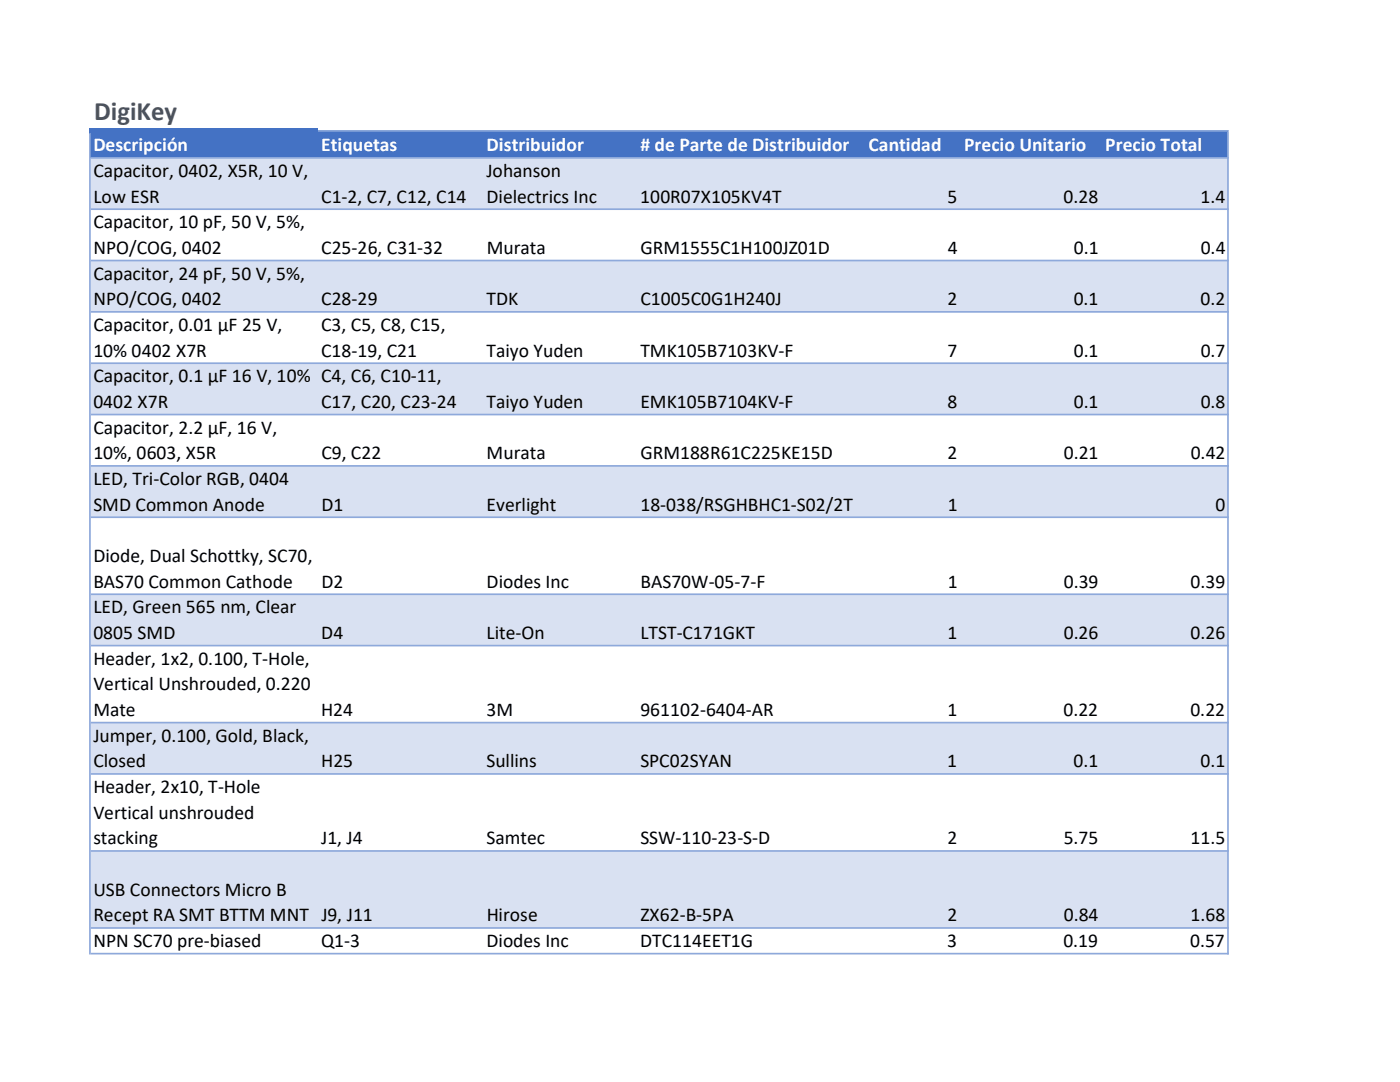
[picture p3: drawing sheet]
<svg xmlns="http://www.w3.org/2000/svg" width="279mm" height="216mm" viewBox="0 0 279 216" stroke-linecap="round" stroke-linejoin="round" font-family="sans-serif">
<defs><g id="words">
<text font-size="5.3" fill="#44546a" x="18.8" y="23.9">DigiKey</text>
<g font-size="3.9" fill="#fff">
<text x="18.6" y="30.2">Descripción</text>
<text x="64.1" y="30.2">Etiquetas</text>
<text x="97.1" y="30.2">Distribuidor</text>
<text x="127.8" y="30.2"># de Parte de Distribuidor</text>
<text x="173.3" y="30.2">Cantidad</text>
<text x="192.4" y="30.2">Precio Unitario</text>
<text x="220.6" y="30.2">Precio Total</text>
</g>
<g font-size="3.9">
<text x="18.6" y="35.3">Capacitor, 0402, X5R, 10 V,</text>
<text x="97.1" y="35.3">Johanson</text>
<text x="18.6" y="40.4">Low ESR</text>
<text x="64.1" y="40.4">C1-2, C7, C12, C14</text>
<text x="97.1" y="40.4">Dielectrics Inc</text>
<text x="127.8" y="40.4">100R07X105KV4T</text>
<text x="189.1" y="40.4">5</text>
<text x="212.3" y="40.4">0.28</text>
<text x="239.6" y="40.4">1.4</text>
<text x="18.6" y="45.6">Capacitor, 10 pF, 50 V, 5%,</text>
<text x="18.6" y="50.7">NPO/COG, 0402</text>
<text x="64.1" y="50.7">C25-26, C31-32</text>
<text x="97.1" y="50.7">Murata</text>
<text x="127.8" y="50.7">GRM1555C1H100JZ01D</text>
<text x="189.1" y="50.7">4</text>
<text x="214.3" y="50.7">0.1</text>
<text x="239.6" y="50.7">0.4</text>
<text x="18.6" y="55.8">Capacitor, 24 pF, 50 V, 5%,</text>
<text x="18.6" y="60.9">NPO/COG, 0402</text>
<text x="64.1" y="60.9">C28-29</text>
<text x="97.1" y="60.9">TDK</text>
<text x="127.8" y="60.9">C1005C0G1H240J</text>
<text x="189.1" y="60.9">2</text>
<text x="214.3" y="60.9">0.1</text>
<text x="239.6" y="60.9">0.2</text>
<text x="18.6" y="66">Capacitor, 0.01 μF 25 V,</text>
<text x="18.6" y="71.2">10% 0402 X7R</text>
<text x="64.1" y="66">C3, C5, C8, C15,</text>
<text x="64.1" y="71.2">C18-19, C21</text>
<text x="97.1" y="71.2">Taiyo Yuden</text>
<text x="127.8" y="71.2">TMK105B7103KV-F</text>
<text x="189.1" y="71.2">7</text>
<text x="214.3" y="71.2">0.1</text>
<text x="239.6" y="71.2">0.7</text>
<text x="18.6" y="76.3">Capacitor, 0.1 μF 16 V, 10% C4, C6, C10-11,</text>
<text x="18.6" y="81.4">0402 X7R</text>
<text x="64.1" y="81.4">C17, C20, C23-24</text>
<text x="97.1" y="81.4">Taiyo Yuden</text>
<text x="127.8" y="81.4">EMK105B7104KV-F</text>
<text x="189.1" y="81.4">8</text>
<text x="214.3" y="81.4">0.1</text>
<text x="239.6" y="81.4">0.8</text>
<text x="18.6" y="86.5">Capacitor, 2.2 μF, 16 V,</text>
<text x="18.6" y="91.7">10%, 0603, X5R</text>
<text x="64.1" y="91.7">C9, C22</text>
<text x="97.1" y="91.7">Murata</text>
<text x="127.8" y="91.7">GRM188R61C225KE15D</text>
<text x="189.1" y="91.7">2</text>
<text x="212.3" y="91.7">0.21</text>
<text x="237.6" y="91.7">0.42</text>
<text x="18.6" y="96.8">LED, Tri-Color RGB, 0404</text>
<text x="18.6" y="101.9">SMD Common Anode</text>
<text x="64.1" y="101.9">D1</text>
<text x="97.1" y="101.9">Everlight</text>
<text x="127.8" y="101.9">18-038/RSGHBHC1-S02/2T</text>
<text x="189.1" y="101.9">1</text>
<text x="242.6" y="101.9">0</text>
<text x="18.6" y="112.1">Diode, Dual Schottky, SC70,</text>
<text x="18.6" y="117.3">BAS70 Common Cathode</text>
<text x="64.1" y="117.3">D2</text>
<text x="97.1" y="117.3">Diodes Inc</text>
<text x="127.8" y="117.3">BAS70W-05-7-F</text>
<text x="189.1" y="117.3">1</text>
<text x="212.3" y="117.3">0.39</text>
<text x="237.6" y="117.3">0.39</text>
<text x="18.6" y="122.4">LED, Green 565 nm, Clear</text>
<text x="18.6" y="127.5">0805 SMD</text>
<text x="64.1" y="127.5">D4</text>
<text x="97.1" y="127.5">Lite-On</text>
<text x="127.8" y="127.5">LTST-C171GKT</text>
<text x="189.1" y="127.5">1</text>
<text x="212.3" y="127.5">0.26</text>
<text x="237.6" y="127.5">0.26</text>
<text x="18.6" y="132.6">Header, 1x2, 0.100, T-Hole,</text>
<text x="18.6" y="137.8">Vertical Unshrouded, 0.220</text>
<text x="18.6" y="142.9">Mate</text>
<text x="64.1" y="142.9">H24</text>
<text x="97.1" y="142.9">3M</text>
<text x="127.8" y="142.9">961102-6404-AR</text>
<text x="189.1" y="142.9">1</text>
<text x="212.3" y="142.9">0.22</text>
<text x="237.6" y="142.9">0.22</text>
<text x="18.6" y="148">Jumper, 0.100, Gold, Black,</text>
<text x="18.6" y="153.1">Closed</text>
<text x="64.1" y="153.1">H25</text>
<text x="97.1" y="153.1">Sullins</text>
<text x="127.8" y="153.1">SPC02SYAN</text>
<text x="189.1" y="153.1">1</text>
<text x="214.3" y="153.1">0.1</text>
<text x="239.6" y="153.1">0.1</text>
<text x="18.6" y="158.2">Header, 2x10, T-Hole</text>
<text x="18.6" y="163.4">Vertical unshrouded</text>
<text x="18.6" y="168.5">stacking</text>
<text x="64.1" y="168.5">J1, J4</text>
<text x="97.1" y="168.5">Samtec</text>
<text x="127.8" y="168.5">SSW-110-23-S-D</text>
<text x="189.1" y="168.5">2</text>
<text x="212.3" y="168.5">5.75</text>
<text x="237.6" y="168.5">11.5</text>
<text x="18.6" y="178.7">USB Connectors Micro B</text>
<text x="18.6" y="183.9">Recept RA SMT BTTM MNT J9, J11</text>
<text x="97.1" y="183.9">Hirose</text>
<text x="127.8" y="183.9">ZX62-B-5PA</text>
<text x="189.1" y="183.9">2</text>
<text x="212.3" y="183.9">0.84</text>
<text x="237.6" y="183.9">1.68</text>
<text x="18.6" y="189">NPN SC70 pre-biased</text>
<text x="64.1" y="189">Q1-3</text>
<text x="97.1" y="189">Diodes Inc</text>
<text x="127.8" y="189">DTC114EET1G</text>
<text x="189" y="189">3</text>
<text x="212.2" y="189">0.19</text>
<text x="237.5" y="189">0.57</text>
</g>
</g></defs>
<path d="M18.1 26.1h227v5.4h-227z" fill="#4472c4"/>
<path d="M18.1 31.5h227v10.3h-227zM18.1 52h227v10.3h-227zM18.1 72.5h227v10.3h-227zM18.1 93h227v10.3h-227zM18.1 118.6h227v10.3h-227zM18.1 144.2h227v10.3h-227zM18.1 169.8h227v15.4h-227z" fill-rule="evenodd" fill="#d9e1f2"/>
<path d="M17.8 25.6h45.7v1h-45.7z" fill="#4472c4"/>
<g fill="#8ea9db">
<path d="M244.9 26.3h.3v164.2h-.3zM17.8 26.6h.3v163.9h-.3z" fill-rule="evenodd"/>
<path d="M63.5 26h181.7v.3h-181.7zM18.1 31.3h227.1v.4h-227.1zM18.1 41.6h227.1v.3h-227.1zM18.1 51.8h227.1v.4h-227.1zM18.1 62.1h227.1v.3h-227.1zM18.1 72.3h227.1v.3h-227.1zM18.1 82.5h227.1v.4h-227.1zM18.1 92.8h227.1v.3h-227.1zM18.1 103h227.1v.4h-227.1zM18.1 118.4h227.1v.3h-227.1zM18.1 128.7h227.1v.3h-227.1zM18.1 144h227.1v.4h-227.1zM18.1 154.3h227.1v.3h-227.1zM18.1 169.6h227.1v.4h-227.1zM18.1 185h227.1v.3h-227.1zM18.1 190.1h227.1v.4h-227.1z" fill-rule="evenodd"/>
</g>
<use href="#words"/>
</svg>
